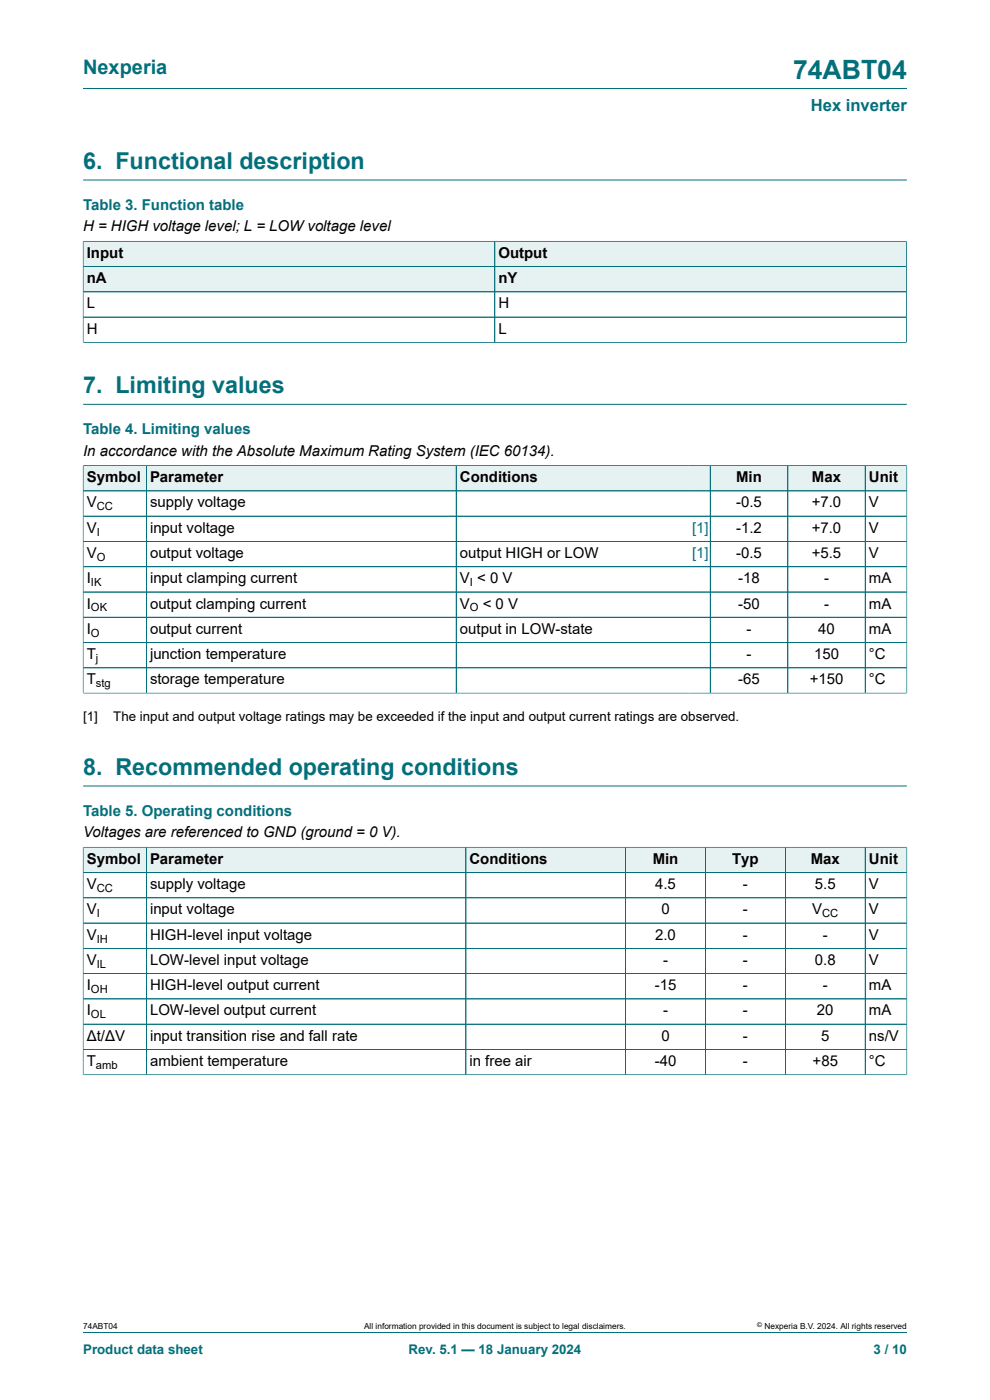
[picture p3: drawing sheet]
<svg xmlns="http://www.w3.org/2000/svg" width="210mm" height="297mm" viewBox="0 0 210 297" stroke-linecap="round" stroke-linejoin="round" font-family="sans-serif">
<defs><g id="words">
<text font-size="5.6" fill="#036f7b" x="168.2" y="16.8">74ABT04</text>
<g font-size="4.9" fill="#036f7b">
<text x="17.6" y="35.9">6. Functional description</text>
<text x="17.6" y="83.4">7. Limiting values</text>
<text x="17.6" y="164.4">8. Recommended operating conditions</text>
</g>
<text font-size="4.2" fill="#036f7b" x="17.6" y="15.6">Nexperia</text>
<text font-size="3.5" fill="#036f7b" x="172" y="23.7">Hex inverter</text>
<g font-size="3.2" fill="#036f7b">
<text x="17.6" y="44.5">Table 3. Function table</text>
<text x="17.6" y="92.1">Table 4. Limiting values</text>
<text x="17.6" y="173.1">Table 5. Operating conditions</text>
</g>
<g font-size="3.2">
<text x="17.6" y="49.1">H = HIGH voltage level; L = LOW voltage level</text>
<text x="18.4" y="54.7">Input</text>
<text x="105.7" y="54.7">Output</text>
<text x="18.4" y="60.1">nA</text>
<text x="18.4" y="65.4">L</text>
<text x="105.7" y="60.1">nY</text>
<text x="105.7" y="65.4">H</text>
<text x="18.4" y="70.8">H</text>
<text x="105.7" y="70.8">L</text>
<text x="17.6" y="96.6">In accordance with the Absolute Maximum Rating System (IEC 60134).</text>
<text x="18.4" y="102.3">Symbol</text>
<text x="18.4" y="107.6">V</text>
<text x="31.8" y="102.3">Parameter</text>
<text x="31.8" y="107.6">supply voltage</text>
<text x="97.6" y="102.3">Conditions</text>
<text x="156.2" y="107.6">-0.5</text>
<text x="156.2" y="102.3">Min</text>
<text x="172.2" y="107.6">+7.0</text>
<text x="172.2" y="102.3">Max</text>
<text x="184.3" y="102.3">Unit</text>
<text x="184.3" y="107.6">V</text>
<text x="18.4" y="113">V</text>
<text x="31.8" y="113">input voltage</text>
<text x="156.2" y="113">-1.2</text>
<text x="172.2" y="113">+7.0</text>
<text x="184.3" y="113">V</text>
<text x="18.4" y="118.4">V</text>
<text x="31.8" y="118.4">output voltage</text>
<text x="97.6" y="118.4">output HIGH or LOW</text>
<text x="156.2" y="118.4">-0.5</text>
<text x="172.2" y="118.4">+5.5</text>
<text x="184.3" y="118.4">V</text>
<text x="18.4" y="123.7">I</text>
<text x="31.8" y="123.7">input clamping current</text>
<text x="97.6" y="123.7">V &lt; 0 V</text>
<text x="156.6" y="123.7">-18</text>
<text x="174.8" y="123.7">-</text>
<text x="184.3" y="123.7">mA</text>
<text x="18.4" y="129.1">I</text>
<text x="31.8" y="129.1">output clamping current</text>
<text x="97.6" y="129.1">V</text>
<text x="102.4" y="129.1">&lt; 0 V</text>
<text x="156.6" y="129.1">-50</text>
<text x="174.8" y="129.1">-</text>
<text x="184.3" y="129.1">mA</text>
<text x="18.4" y="134.5">I</text>
<text x="31.8" y="134.5">output current</text>
<text x="97.6" y="134.5">output in LOW-state</text>
<text x="158.4" y="134.5">-</text>
<text x="173.6" y="134.5">40</text>
<text x="184.3" y="134.5">mA</text>
<text x="18.4" y="139.8">T</text>
<text x="31.8" y="139.8">junction temperature</text>
<text x="158.4" y="139.8">-</text>
<text x="172.7" y="139.8">150</text>
<text x="184.3" y="139.8">°C</text>
<text x="18.4" y="145.2">T</text>
<text x="31.8" y="145.2">storage temperature</text>
<text x="156.6" y="145.2">-65</text>
<text x="171.8" y="145.2">+150</text>
<text x="184.3" y="145.2">°C</text>
<text x="17.6" y="177.6">Voltages are referenced to GND (ground = 0 V).</text>
<text x="18.4" y="183.2">Symbol</text>
<text x="31.8" y="183.2">Parameter</text>
<text x="99.6" y="183.2">Conditions</text>
<text x="138.4" y="183.2">Min</text>
<text x="155.3" y="183.2">Typ</text>
<text x="172" y="183.2">Max</text>
<text x="184.3" y="183.2">Unit</text>
<text x="18.4" y="188.6">V</text>
<text x="31.8" y="188.6">supply voltage</text>
<text x="139" y="188.6">4.5</text>
<text x="157.6" y="188.6">-</text>
<text x="172.9" y="188.6">5.5</text>
<text x="184.3" y="188.6">V</text>
<text x="18.4" y="194">V</text>
<text x="31.8" y="194">input voltage</text>
<text x="140.3" y="194">0</text>
<text x="157.6" y="194">-</text>
<text x="172.3" y="194">V</text>
<text x="184.3" y="194">V</text>
<text x="18.4" y="199.3">V</text>
<text x="31.8" y="199.3">HIGH-level input voltage</text>
<text x="139" y="199.3">2.0</text>
<text x="157.6" y="199.3">-</text>
<text x="174.5" y="199.3">-</text>
<text x="184.3" y="199.3">V</text>
<text x="18.4" y="204.7">V</text>
<text x="31.8" y="204.7">LOW-level input voltage</text>
<text x="140.7" y="204.7">-</text>
<text x="157.6" y="204.7">-</text>
<text x="172.9" y="204.7">0.8</text>
<text x="184.3" y="204.7">V</text>
<text x="18.4" y="210.1">I</text>
<text x="18.4" y="215.4">I</text>
<text x="31.8" y="210.1">HIGH-level output current</text>
<text x="31.8" y="215.4">LOW-level output current</text>
<text x="138.9" y="210.1">-15</text>
<text x="140.7" y="215.4">-</text>
<text x="157.6" y="210.1">-</text>
<text x="157.6" y="215.4">-</text>
<text x="173.3" y="215.4">20</text>
<text x="174.5" y="210.1">-</text>
<text x="184.3" y="210.1">mA</text>
<text x="184.3" y="215.4">mA</text>
<text x="18.4" y="220.8">Δt/ΔV</text>
<text x="31.8" y="220.8">input transition rise and fall rate</text>
<text x="140.3" y="220.8">0</text>
<text x="157.6" y="220.8">-</text>
<text x="174.2" y="220.8">5</text>
<text x="184.3" y="220.8">ns/V</text>
<text x="18.4" y="226.1">T</text>
<text x="31.8" y="226.1">ambient temperature</text>
<text x="99.6" y="226.1">in free air</text>
<text x="138.9" y="226.1">-40</text>
<text x="157.6" y="226.1">-</text>
<text x="172.4" y="226.1">+85</text>
<text x="184.3" y="226.1">°C</text>
</g>
<g font-size="3.2" fill="#00f">
<text x="146.8" y="113">[1]</text>
<text x="146.8" y="118.4">[1]</text>
</g>
<g font-size="2.8">
<text x="17.6" y="153">[1]</text>
<text x="24" y="153">The input and output voltage ratings may be exceeded if the input and output current ratings are observed.</text>
</g>
<g font-size="2.8" fill="#036f7b">
<text x="17.6" y="287.2">Product data sheet</text>
<text x="86.7" y="287.2">Rev. 5.1 — 18 January 2024</text>
<text x="185.3" y="287.2">3 / 10</text>
</g>
<g font-size="2.4">
<text x="20.5" y="108.3">CC</text>
<text x="20.5" y="113.6">I</text>
<text x="20.5" y="119">O</text>
<text x="19.3" y="124.3">IK</text>
<text x="99.7" y="124.3">I</text>
<text x="19.3" y="129.7">OK</text>
<text x="99.7" y="129.7">O</text>
<text x="19.3" y="135.1">O</text>
<text x="20.4" y="140.4">j</text>
<text x="20.4" y="145.8">stg</text>
<text x="20.5" y="189.2">CC</text>
<text x="20.5" y="194.6">I</text>
<text x="174.4" y="194.6">CC</text>
<text x="20.5" y="199.9">IH</text>
<text x="20.5" y="205.3">IL</text>
<text x="19.3" y="210.7">OH</text>
<text x="19.3" y="216">OL</text>
<text x="20.4" y="226.8">amb</text>
</g>
<g font-size="1.8">
<text x="17.6" y="282">74ABT04</text>
<text x="77.2" y="282">All information provided in this document is subject to legal disclaimers.</text>
<text x="162.2" y="282">Nexperia B.V. 2024. All rights reserved</text>
</g>
<text font-size="1.4" x="160.6" y="281.6">©</text>
</g></defs>
<path d="M17.6 18.8h174.8M17.6 38.2h174.8" fill="none" stroke="#036f7b" stroke-width=".21"/>
<path d="M17.7 51.3h87.2v5.2h-87.2z" fill="#e6f1f2"/>
<path d="M17.6 51.1v5.5h87.4v-5.4h-87.4" fill="none" stroke="#036f7b" stroke-width=".21"/>
<path d="M105 51.3h87.2v5.2h-87.2z" fill="#e6f1f2"/>
<path d="M192.3 51.1v5.5h-87.3v-5.4h87.3" fill="none" stroke="#036f7b" stroke-width=".21"/>
<path d="M17.7 56.6h87.2v5.2h-87.2z" fill="#e6f1f2"/>
<path d="M17.6 56.6h87.4v5.3h-87.4z" fill="none" stroke="#036f7b" stroke-width=".21"/>
<path d="M105 56.6h87.2v5.2h-87.2z" fill="#e6f1f2"/>
<path d="M17.6 51.3v21.4M17.7 56.6h174.6M17.7 51.2h174.5M105 51.3v21.3M192.3 51.3v21.4M17.6 72.6h174.7M17.6 61.9h174.7M17.6 67.3h174.7M17.6 85.8h174.8" fill="none" stroke="#036f7b" stroke-width=".21"/>
<path d="M17.7 98.8h13.3v5.3h-13.3z" fill="#e6f1f2"/>
<path d="M17.6 98.7v5.4h13.4v-5.3h-13.4" fill="none" stroke="#036f7b" stroke-width=".21"/>
<path d="M31.1 98.8h65.6v5.3h-65.6z" fill="#e6f1f2"/>
<path d="M31 98.8h65.8v5.3h-65.8z" fill="none" stroke="#036f7b" stroke-width=".21"/>
<path d="M96.9 98.8h49.2v5.3h-49.2z" fill="#e6f1f2"/>
<path d="M146.1 98.8h-49.3v5.3h49.3" fill="none" stroke="#036f7b" stroke-width=".21"/>
<path d="M146.1 98.8h4.5v5.3h-4.5z" fill="#e6f1f2"/>
<path d="M146.1 98.8h4.6v5.3h-4.6" fill="none" stroke="#036f7b" stroke-width=".21"/>
<path d="M150.7 98.8h16.3v5.3h-16.3z" fill="#e6f1f2"/>
<path d="M150.7 98.8h16.4v5.3h-16.4z" fill="none" stroke="#036f7b" stroke-width=".21"/>
<path d="M167.2 98.8h16.3v5.3h-16.3z" fill="#e6f1f2"/>
<path d="M167.1 98.8h16.4v5.3h-16.4z" fill="none" stroke="#036f7b" stroke-width=".21"/>
<path d="M183.6 98.8h8.7v5.3h-8.7z" fill="#e6f1f2"/>
<g fill="none" stroke="#036f7b" stroke-width=".21">
<path d="M17.6 98.8v48.3M17.7 98.8h174.7M31 98.8v48.2M96.8 98.8v48.2M150.7 98.8v48.2M167.1 98.8v48.2M183.5 98.8v48.2M192.4 98.7v48.4M17.6 104.1h174.8M17.6 109.5h174.8M17.6 114.9h174.8M17.6 125.6h174.8"/>
<path d="M192.4 120.2h-174.8M192.4 131h-174.8M192.4 136.3h-174.8M17.6 147h174.8M17.6 141.7h174.8M17.6 166.7h174.8"/>
</g>
<path d="M17.7 179.8h13.3v5.2h-13.3z" fill="#e6f1f2"/>
<path d="M17.6 179.7v5.4h13.4v-5.4h-13.4" fill="none" stroke="#036f7b" stroke-width=".21"/>
<path d="M31.1 179.8h67.6v5.2h-67.6z" fill="#e6f1f2"/>
<path d="M31 179.7h67.8v5.4h-67.8z" fill="none" stroke="#036f7b" stroke-width=".21"/>
<path d="M98.9 179.8h33.7v5.2h-33.7z" fill="#e6f1f2"/>
<path d="M98.8 179.7h33.9v5.4h-33.9z" fill="none" stroke="#036f7b" stroke-width=".21"/>
<path d="M132.8 179.8h16.8v5.2h-16.8z" fill="#e6f1f2"/>
<path d="M132.7 179.7h17v5.4h-17z" fill="none" stroke="#036f7b" stroke-width=".21"/>
<path d="M149.7 179.8h16.8v5.2h-16.8z" fill="#e6f1f2"/>
<path d="M149.7 179.7h16.9v5.4h-16.9z" fill="none" stroke="#036f7b" stroke-width=".21"/>
<path d="M166.7 179.8h16.8v5.2h-16.8z" fill="#e6f1f2"/>
<path d="M166.6 179.7h16.9v5.4h-16.9z" fill="none" stroke="#036f7b" stroke-width=".21"/>
<path d="M183.6 179.8h8.7v5.2h-8.7z" fill="#e6f1f2"/>
<g fill="none" stroke="#036f7b" stroke-width=".21">
<path d="M17.6 179.8v48.3M17.7 179.7h174.7M31 179.8v48.2M98.8 179.8v48.2M132.7 179.8v48.2M149.7 179.8v48.2M166.6 179.8v48.2M183.5 179.7v48.3M192.4 179.7v48.4M17.6 195.8h174.8M192.4 185.1h-174.8M192.4 190.5h-174.8"/>
<path d="M17.6 206.6h174.8M192.4 201.2h-174.8M192.4 211.9h-174.8M192.4 217.3h-174.8M17.6 228h174.8M192.4 222.6h-174.8M17.6 282.6h174.8"/>
</g>
<use href="#words"/>
</svg>
